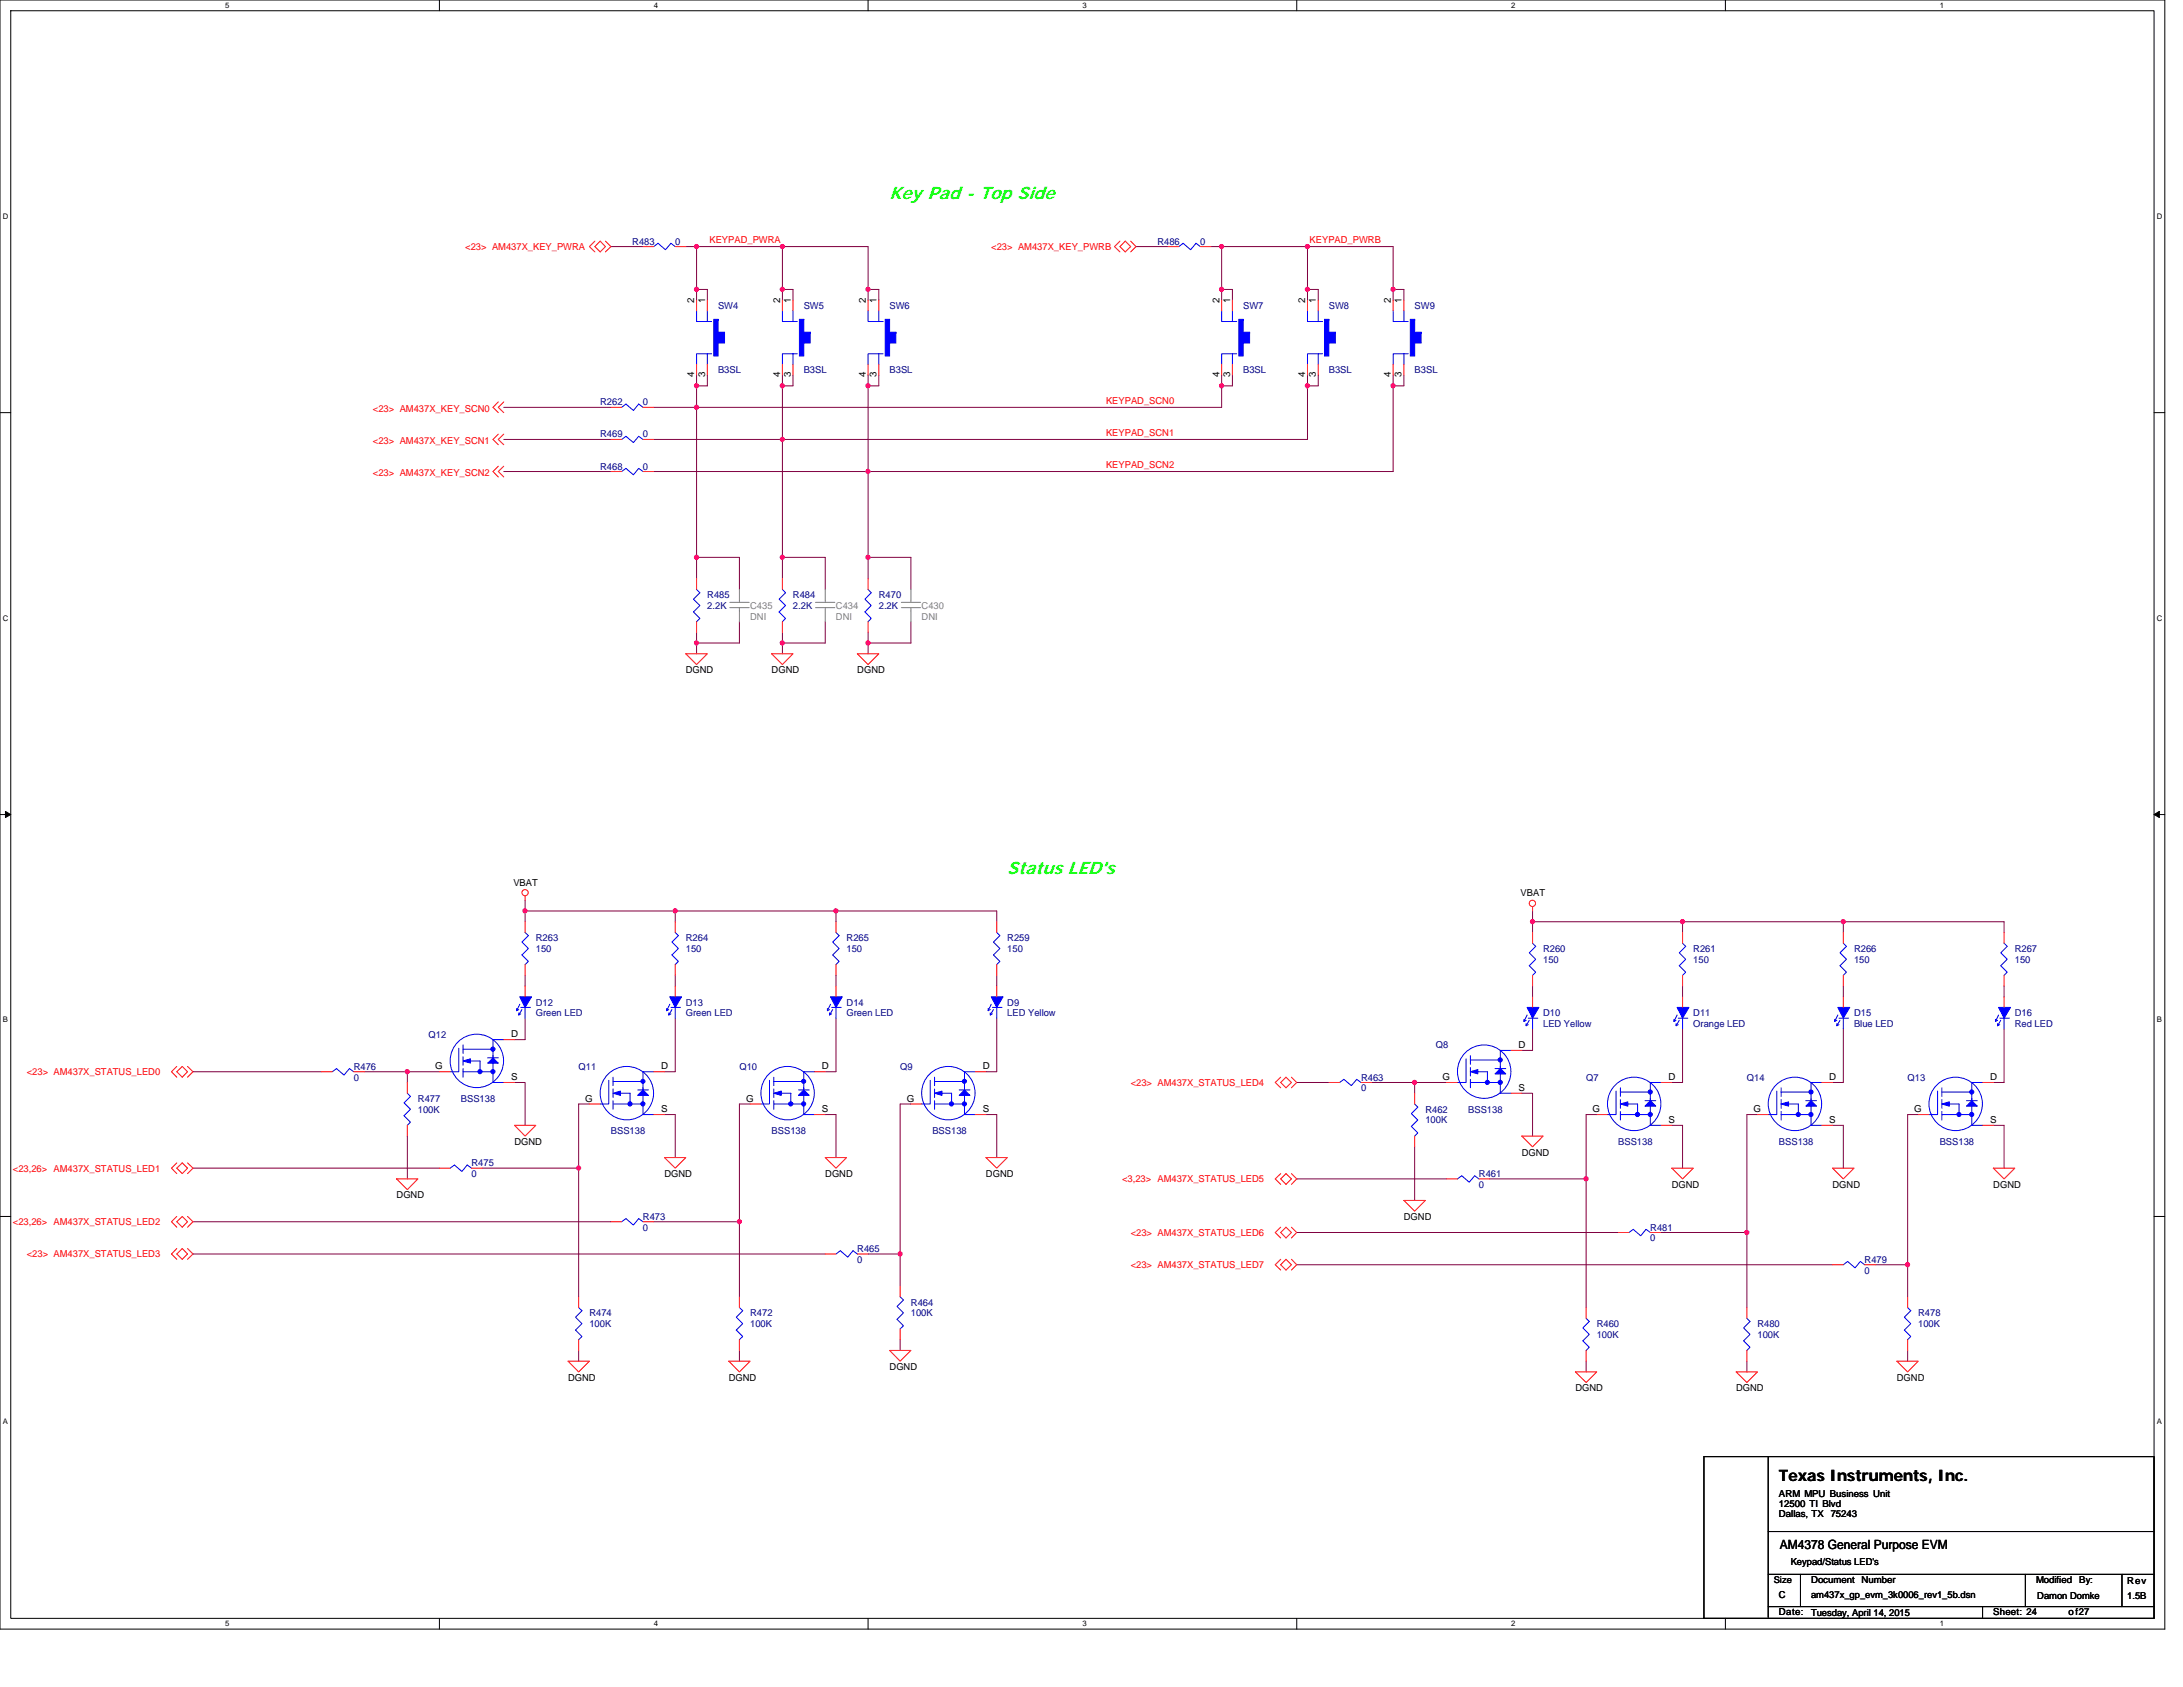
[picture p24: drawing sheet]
<svg xmlns="http://www.w3.org/2000/svg" width="279mm" height="216mm" viewBox="0 0 279 216" stroke-linecap="round" stroke-linejoin="round" font-family="sans-serif">
<defs><g id="words">
<g font-size="2.3" fill="#0f0">
<text x="113.9" y="25.5">Key Pad - Top Side</text>
<text x="128.9" y="111.9">Status LED's</text>
</g>
<text font-size="2" x="227.7" y="189.5">Texas Instruments, Inc.</text>
<text font-size="1.6" x="227.8" y="198.2">AM4378 General Purpose EVM</text>
<g font-size="1.2" fill="#f00">
<text x="59.5" y="32">&lt;23&gt; AM437X_KEY_PWRA</text>
<text x="90.8" y="31.1">KEYPAD_PWRA</text>
<text x="126.9" y="32">&lt;23&gt; AM437X_KEY_PWRB</text>
<text x="167.6" y="31.1">KEYPAD_PWRB</text>
<text x="47.7" y="52.7">&lt;23&gt; AM437X_KEY_SCN0</text>
<text x="141.6" y="51.6">KEYPAD_SCN0</text>
<text x="47.7" y="56.8">&lt;23&gt; AM437X_KEY_SCN1</text>
<text x="141.6" y="59.9">KEYPAD_SCN2</text>
<text x="141.6" y="55.8">KEYPAD_SCN1</text>
<text x="47.7" y="60.9">&lt;23&gt; AM437X_KEY_SCN2</text>
<text x="3.4" y="137.6">&lt;23&gt; AM437X_STATUS_LED0</text>
<text x="144.7" y="139">&lt;23&gt; AM437X_STATUS_LED4</text>
<text x="1.7" y="149.9">&lt;23,26&gt; AM437X_STATUS_LED1</text>
<text x="143.6" y="151.3">&lt;3,23&gt; AM437X_STATUS_LED5</text>
<text x="1.7" y="156.8">&lt;23,26&gt; AM437X_STATUS_LED2</text>
<text x="3.4" y="160.9">&lt;23&gt; AM437X_STATUS_LED3</text>
<text x="144.7" y="158.2">&lt;23&gt; AM437X_STATUS_LED6</text>
<text x="144.7" y="162.3">&lt;23&gt; AM437X_STATUS_LED7</text>
</g>
<g font-size="1.2" fill="#000080">
<text x="80.9" y="31.3">R483</text>
<text x="86.4" y="31.3">0</text>
<text x="148.1" y="31.3">R486</text>
<text x="153.6" y="31.3">0</text>
<text x="91.9" y="39.5">SW4</text>
<text x="102.9" y="39.5">SW5</text>
<text x="113.9" y="39.5">SW6</text>
<text x="159.1" y="39.5">SW7</text>
<text x="170.1" y="39.5">SW8</text>
<text x="181.1" y="39.5">SW9</text>
<text x="91.9" y="47.8">B3SL</text>
<text x="102.9" y="47.8">B3SL</text>
<text x="113.9" y="47.8">B3SL</text>
<text x="159.1" y="47.8">B3SL</text>
<text x="170.1" y="47.8">B3SL</text>
<text x="181.1" y="47.8">B3SL</text>
<text x="76.8" y="51.9">R262</text>
<text x="82.3" y="51.9">0</text>
<text x="76.8" y="56">R469</text>
<text x="82.3" y="56">0</text>
<text x="76.8" y="60.1">R468</text>
<text x="82.3" y="60.1">0</text>
<text x="90.5" y="76.6">R485</text>
<text x="90.5" y="77.9">2.2K</text>
<text x="101.5" y="76.6">R484</text>
<text x="101.5" y="77.9">2.2K</text>
<text x="112.5" y="76.6">R470</text>
<text x="112.5" y="77.9">2.2K</text>
<text x="68.6" y="120.5">R263</text>
<text x="68.6" y="121.8">150</text>
<text x="87.8" y="120.5">R264</text>
<text x="87.8" y="121.8">150</text>
<text x="108.4" y="120.5">R265</text>
<text x="108.4" y="121.8">150</text>
<text x="128.9" y="120.5">R259</text>
<text x="128.9" y="121.8">150</text>
<text x="197.5" y="121.8">R260</text>
<text x="197.5" y="123.2">150</text>
<text x="216.7" y="121.8">R261</text>
<text x="216.7" y="123.2">150</text>
<text x="237.3" y="121.8">R266</text>
<text x="237.3" y="123.2">150</text>
<text x="257.9" y="121.8">R267</text>
<text x="257.9" y="123.2">150</text>
<text x="68.6" y="128.7">D12</text>
<text x="68.6" y="130">Green LED</text>
<text x="87.8" y="128.7">D13</text>
<text x="87.8" y="130">Green LED</text>
<text x="108.4" y="128.7">D14</text>
<text x="108.4" y="130">Green LED</text>
<text x="128.9" y="128.7">D9</text>
<text x="128.9" y="130">LED Yellow</text>
<text x="197.5" y="130">D10</text>
<text x="197.5" y="131.4">LED Yellow</text>
<text x="216.7" y="130">D11</text>
<text x="216.7" y="131.4">Orange LED</text>
<text x="237.3" y="130">D15</text>
<text x="237.3" y="131.4">Blue LED</text>
<text x="257.9" y="130">D16</text>
<text x="257.9" y="131.4">Red LED</text>
<text x="45.3" y="136.9">R476</text>
<text x="54.9" y="132.8">Q12</text>
<text x="74.1" y="136.9">Q11</text>
<text x="94.6" y="136.9">Q10</text>
<text x="115.2" y="136.9">Q9</text>
<text x="183.8" y="134.2">Q8</text>
<text x="45.3" y="138.3">0</text>
<text x="53.5" y="141">R477</text>
<text x="53.5" y="142.4">100K</text>
<text x="59" y="141">BSS138</text>
<text x="174.2" y="138.3">R463</text>
<text x="174.2" y="139.7">0</text>
<text x="182.4" y="142.4">R462</text>
<text x="182.4" y="143.8">100K</text>
<text x="187.9" y="142.4">BSS138</text>
<text x="203" y="138.3">Q7</text>
<text x="223.6" y="138.3">Q14</text>
<text x="244.2" y="138.3">Q13</text>
<text x="60.3" y="149.3">R475</text>
<text x="78.2" y="145.1">BSS138</text>
<text x="98.8" y="145.1">BSS138</text>
<text x="119.3" y="145.1">BSS138</text>
<text x="207.1" y="146.5">BSS138</text>
<text x="227.7" y="146.5">BSS138</text>
<text x="248.3" y="146.5">BSS138</text>
<text x="60.3" y="150.6">0</text>
<text x="189.3" y="150.6">R461</text>
<text x="189.3" y="152">0</text>
<text x="82.3" y="156.1">R473</text>
<text x="82.3" y="157.5">0</text>
<text x="109.7" y="160.2">R465</text>
<text x="109.7" y="161.6">0</text>
<text x="211.2" y="157.5">R481</text>
<text x="211.2" y="158.9">0</text>
<text x="238.7" y="161.6">R479</text>
<text x="116.6" y="167.1">R464</text>
<text x="238.7" y="163">0</text>
<text x="75.4" y="168.5">R474</text>
<text x="75.4" y="169.8">100K</text>
<text x="96" y="168.5">R472</text>
<text x="96" y="169.8">100K</text>
<text x="116.6" y="168.5">100K</text>
<text x="204.4" y="169.8">R460</text>
<text x="204.4" y="171.2">100K</text>
<text x="224.9" y="169.8">R480</text>
<text x="224.9" y="171.2">100K</text>
<text x="245.5" y="168.5">R478</text>
<text x="245.5" y="169.8">100K</text>
</g>
<g font-size="1.2">
<text x="88.9" y="38.8" transform="rotate(-90 88.9 38.8)">2</text>
<text x="90.2" y="38.8" transform="rotate(-90 90.2 38.8)">1</text>
<text x="99.8" y="38.8" transform="rotate(-90 99.8 38.8)">2</text>
<text x="101.2" y="38.8" transform="rotate(-90 101.2 38.8)">1</text>
<text x="110.8" y="38.8" transform="rotate(-90 110.8 38.8)">2</text>
<text x="112.2" y="38.8" transform="rotate(-90 112.2 38.8)">1</text>
<text x="156.1" y="38.8" transform="rotate(-90 156.1 38.8)">2</text>
<text x="157.4" y="38.8" transform="rotate(-90 157.4 38.8)">1</text>
<text x="167" y="38.8" transform="rotate(-90 167 38.8)">2</text>
<text x="168.4" y="38.8" transform="rotate(-90 168.4 38.8)">1</text>
<text x="178" y="38.8" transform="rotate(-90 178 38.8)">2</text>
<text x="179.4" y="38.8" transform="rotate(-90 179.4 38.8)">1</text>
<text x="88.9" y="48.3" transform="rotate(-90 88.9 48.3)">4</text>
<text x="90.2" y="48.3" transform="rotate(-90 90.2 48.3)">3</text>
<text x="99.8" y="48.3" transform="rotate(-90 99.8 48.3)">4</text>
<text x="101.2" y="48.3" transform="rotate(-90 101.2 48.3)">3</text>
<text x="110.8" y="48.3" transform="rotate(-90 110.8 48.3)">4</text>
<text x="112.2" y="48.3" transform="rotate(-90 112.2 48.3)">3</text>
<text x="156.1" y="48.3" transform="rotate(-90 156.1 48.3)">4</text>
<text x="157.4" y="48.3" transform="rotate(-90 157.4 48.3)">3</text>
<text x="167" y="48.3" transform="rotate(-90 167 48.3)">4</text>
<text x="168.4" y="48.3" transform="rotate(-90 168.4 48.3)">3</text>
<text x="178" y="48.3" transform="rotate(-90 178 48.3)">4</text>
<text x="179.4" y="48.3" transform="rotate(-90 179.4 48.3)">3</text>
<text x="87.8" y="86.2">DGND</text>
<text x="98.8" y="86.2">DGND</text>
<text x="109.7" y="86.2">DGND</text>
<text x="65.7" y="113.3">VBAT</text>
<text x="194.6" y="114.7">VBAT</text>
<text x="55.7" y="136.9">G</text>
<text x="65.4" y="132.8">D</text>
<text x="84.6" y="136.9">D</text>
<text x="105.2" y="136.9">D</text>
<text x="125.8" y="136.9">D</text>
<text x="194.4" y="134.1">D</text>
<text x="65.4" y="138.2">S</text>
<text x="74.9" y="141">G</text>
<text x="84.6" y="142.3">S</text>
<text x="95.5" y="141">G</text>
<text x="105.2" y="142.3">S</text>
<text x="116.1" y="141">G</text>
<text x="125.8" y="142.3">S</text>
<text x="184.6" y="138.2">G</text>
<text x="194.4" y="139.6">S</text>
<text x="203.8" y="142.3">G</text>
<text x="213.6" y="143.7">S</text>
<text x="213.6" y="138.2">D</text>
<text x="224.4" y="142.3">G</text>
<text x="234.1" y="143.7">S</text>
<text x="234.1" y="138.2">D</text>
<text x="245" y="142.3">G</text>
<text x="254.7" y="143.7">S</text>
<text x="254.7" y="138.2">D</text>
<text x="65.8" y="146.5">DGND</text>
<text x="194.8" y="147.9">DGND</text>
<text x="50.8" y="153.4">DGND</text>
<text x="85" y="150.6">DGND</text>
<text x="105.6" y="150.6">DGND</text>
<text x="126.2" y="150.6">DGND</text>
<text x="214" y="152">DGND</text>
<text x="234.5" y="152">DGND</text>
<text x="255.1" y="152">DGND</text>
<text x="179.7" y="156.1">DGND</text>
<text x="72.7" y="176.7">DGND</text>
<text x="93.3" y="176.7">DGND</text>
<text x="113.9" y="175.3">DGND</text>
<text x="201.6" y="178.1">DGND</text>
<text x="222.2" y="178.1">DGND</text>
<text x="242.8" y="176.7">DGND</text>
<text x="227.7" y="191.6">ARM MPU Business Unit</text>
<text x="227.7" y="192.9">12500 TI Blvd</text>
<text x="227.7" y="194.2">Dallas, TX</text>
<text x="234.3" y="194.2">75243</text>
<text x="227" y="202.6">Size</text>
<text x="229.2" y="200.3">Keypad/Status LED's</text>
<text x="231.8" y="202.6">Document</text>
<text x="238.3" y="202.6">Number</text>
<text x="260.6" y="202.6">Modified</text>
<text x="266.1" y="202.6">By:</text>
<text x="272.3" y="202.8">Rev</text>
<text x="227.7" y="206.7">Date:</text>
<text x="227.7" y="204.5">C</text>
<text x="231.8" y="206.9">Tuesday, April 14, 2015</text>
<text x="231.8" y="204.5">am437x_gp_evm_3k0006_rev1_5b.dsn</text>
<text x="255.1" y="206.7">Sheet: 24</text>
<text x="260.8" y="204.7">Damon Domke</text>
<text x="264.7" y="206.7">of27</text>
<text x="272.3" y="204.7">1.5B</text>
</g>
<g font-size="1.2" fill="#808080">
<text x="96" y="77.9">C435</text>
<text x="107" y="77.9">C434</text>
<text x="118" y="77.9">C430</text>
<text x="96" y="79.3">DNI</text>
<text x="107" y="79.3">DNI</text>
<text x="118" y="79.3">DNI</text>
</g>
<g font-size="1">
<text x="28.8" y="1">5</text>
<text x="83.7" y="1">4</text>
<text x="138.5" y="1">3</text>
<text x="193.4" y="1">2</text>
<text x="248.3" y="1">1</text>
<text x=".4" y="28">D</text>
<text x="276.1" y="28">D</text>
<text x=".4" y="79.4">C</text>
<text x="276.1" y="79.4">C</text>
<text x=".4" y="130.9">B</text>
<text x="276.1" y="130.9">B</text>
<text x=".4" y="182.3">A</text>
<text x="276.1" y="182.3">A</text>
<text x="28.8" y="208.2">5</text>
<text x="83.7" y="208.2">4</text>
<text x="138.5" y="208.2">3</text>
<text x="193.4" y="208.2">2</text>
<text x="248.3" y="208.2">1</text>
</g>
</g></defs>
<path d="M0 0h277.1v208.5h-277.1zM1.4 1.4h274.3v205.7h-274.3z" fill="none" stroke="#000" stroke-width=".13"/>
<g fill="#fff">
<path d="M28.8 .1h.6v1.1h-.6z"/>
<path d="M28.8 207.3h.6v1.1h-.6z"/>
</g>
<path d="M56.2 0v1.4M56.2 207.1v1.4" fill="none" stroke="#000" stroke-width=".13"/>
<g fill="#fff">
<path d="M83.7 .1h.5v1.1h-.5z"/>
<path d="M83.7 207.3h.5v1.1h-.5z"/>
</g>
<path d="M111.1 0v1.4M111.1 207.1v1.4" fill="none" stroke="#000" stroke-width=".13"/>
<g fill="#fff">
<path d="M138.5 .1h.6v1.1h-.6z"/>
<path d="M138.5 207.3h.6v1.1h-.6z"/>
</g>
<path d="M166 0v1.4M166 207.1v1.4" fill="none" stroke="#000" stroke-width=".13"/>
<g fill="#fff">
<path d="M193.4 .1h.6v1.1h-.6z"/>
<path d="M193.4 207.3h.6v1.1h-.6z"/>
</g>
<path d="M220.8 0v1.4M220.8 207.1v1.4" fill="none" stroke="#000" stroke-width=".13"/>
<g fill="#fff">
<path d="M248.3 .1h.5v1.1h-.5z"/>
<path d="M248.3 207.3h.5v1.1h-.5z"/>
<path d="M.4 27.1h.7v1.1h-.7z"/>
<path d="M276.1 27.1h.7v1.1h-.7z"/>
<path d="M.4 78.5h.7v1.1h-.7z"/>
<path d="M276.1 78.5h.7v1.1h-.7z"/>
</g>
<path d="M0 52.8h1.4M275.7 52.8h1.4" fill="none" stroke="#000" stroke-width=".13"/>
<g fill="#fff">
<path d="M.4 130h.6v1.1h-.6z"/>
<path d="M276.1 130h.6v1.1h-.6z"/>
</g>
<path d="M0 104.2h1.4M275.7 104.2h1.4" fill="none" stroke="#000" stroke-width=".13"/>
<path d="M.7 103.8l.7 .4-.7 .4zM275.7 104.2l.7-.4v.8z" fill="#000" stroke="#000" stroke-width=".13"/>
<g fill="#fff">
<path d="M.4 181.4h.6v1.1h-.6z"/>
<path d="M276.1 181.4h.6v1.1h-.6z"/>
</g>
<path d="M0 155.7h1.4M275.7 155.7h1.4M218.1 186.4h57.6v20.7h-57.6zM226.3 186.4v20.6M226.3 196h49.4M226.3 201.5h49.4M226.3 205.6h49.4M230.4 201.5v4.1M253.7 205.6v1.4M259.2 201.5v4.1M271.6 201.5v4.1" fill="none" stroke="#000" stroke-width=".13"/>
<g fill="none" stroke="#800040" stroke-width=".13">
<path d="M78.2 31.6h4.1M87.8 31.6h1.4M89.2 31.6h10.9M89.2 37h1.3v1.4M89.2 31.6v5.4M89.2 37v1.4M100.1 37h1.4v1.4M100.1 31.6v5.4M100.1 37v1.4M100.1 31.6h11v5.4M111.1 37h1.4v1.4M111.1 37v1.4"/>
<path d="M145.4 31.6h4.1M155 31.6h1.4M156.4 31.6h10.9M156.4 37h1.3v1.4M156.4 31.6v5.4M156.4 37v1.4M167.3 31.6v5.4M167.3 37v1.4M167.3 31.6h11v5.4M167.3 37h1.4v1.4M178.3 37h1.4v1.4M178.3 37v1.4"/>
<path d="M64.5 52.1h13.7M64.5 56.2h13.7M83.7 56.2h16.4M83.7 52.1h5.5M89.2 48v1.4M89.2 49.4v2.7M89.2 52.1v19.2h5.4v4.1M90.5 48v1.4h-1.3M100.1 48v1.4M100.1 49.4v6.8M100.1 56.2v15.1M101.5 48v1.4h-1.4"/>
<path d="M111.1 48v1.4M111.1 49.4v10.9M112.5 48v1.4h-1.4M156.4 48v1.4M156.4 49.4v2.7h-67.2M157.7 48v1.4h-1.3M167.3 48v1.4M167.3 49.4v6.8h-67.2M168.7 48v1.4h-1.4M178.3 48v1.4M178.3 49.4v10.9h-67.2M179.7 48v1.4h-1.4"/>
<path d="M64.5 60.3h13.7M83.7 60.3h27.4M89.2 71.3v2.8M94.6 79.6v2.7h-5.4v-1.4M100.1 71.3v2.8M100.1 71.3h5.5v4.1M105.6 79.6v2.7h-5.5M111.1 71.3v2.8M111.1 60.3v11M111.1 71.3h5.5v4.1M116.6 79.6v2.7h-5.5v-1.4M89.2 82.3v1.4"/>
<path d="M100.1 82.3v1.4M100.1 80.9v1.4M111.1 82.3v1.4M67.2 115.2v1.4M67.2 116.6h19.2M67.2 116.6v1.4M86.4 116.6v1.4M86.4 116.6h20.6M107 116.6v1.4M107 116.6h20.6v1.4M196.2 118h19.1M196.2 118v1.3"/>
<path d="M196.2 116.6v1.4M215.3 118h20.6M215.3 118v1.3M235.9 118v1.3M235.9 118h20.6v1.3M24.7 137.2h16.4M46.6 137.2h5.5M52.1 137.2h4.1M52.1 137.2v1.3M65.8 138.5h1.4v5.5M67.2 130.3v2.8h-1.4M67.2 124.8v1.4"/>
<path d="M86.4 130.3v6.9h-1.4M86.4 124.8v1.4M107 124.8v1.4M107 130.3v6.9h-1.4M127.6 130.3v6.9h-1.4M127.6 124.8v1.4M166 138.5h4.1M175.6 138.5h5.5M181.1 138.5v1.4M181.1 138.5h4.1M194.8 139.9h1.4v5.5M196.2 131.7v2.7h-1.4"/>
<path d="M196.2 126.2v1.4M215.3 131.7v6.8h-1.3M215.3 126.2v1.4M235.9 126.2v1.4M235.9 131.7v6.8h-1.4M256.5 131.7v6.8h-1.4M256.5 126.2v1.4M24.7 149.5h31.5M24.7 156.4h53.5M52.1 145.4v5.5M61.7 149.5h12.4M74.1 149.5v16.5"/>
<path d="M75.4 141.3h-1.3v8.2M83.7 156.4h10.9M85 142.6h1.4v5.5M94.6 156.4v9.6M96 141.3h-1.4v15.1M105.6 142.6h1.4v5.5M116.6 141.3h-1.4v19.2M126.2 142.6h1.4v5.5M166 150.9h19.2M166 157.7h41.1M181.1 146.8v6.8M190.6 150.9h12.4"/>
<path d="M203 150.9v16.4M204.4 142.6h-1.4v8.3M212.6 157.7h11M214 144h1.3v5.5M223.6 157.7v9.6M224.9 142.6h-1.3v15.1M234.5 144h1.4v5.5M245.5 142.6h-1.3v19.3M255.1 144h1.4v5.5M24.7 160.5h80.9M74.1 172.8v1.4M94.6 172.8v1.4"/>
<path d="M111.1 160.5h4.1M115.2 171.4v1.4M115.2 160.5v4.1M166 161.9h68.5M203 174.2v1.4M223.6 174.2v1.4M240 161.9h4.2M244.2 172.8v1.4M244.2 161.9v4.1"/>
</g>
<g fill="#f0f" stroke="#f0f" stroke-width=".13">
<circle cx="89.1" cy="37" r=".27"/>
<circle cx="111.1" cy="37" r=".27"/>
<circle cx="156.3" cy="37" r=".27"/>
<circle cx="156.3" cy="49.4" r=".27"/>
<circle cx="167.3" cy="37" r=".27"/>
<circle cx="178.3" cy="37" r=".27"/>
<circle cx="100.1" cy="37" r=".27"/>
<circle cx="100.1" cy="31.5" r=".27"/>
<circle cx="100.1" cy="49.4" r=".27"/>
<circle cx="89.1" cy="49.4" r=".27"/>
<circle cx="156.3" cy="31.5" r=".27"/>
<circle cx="111.1" cy="49.4" r=".27"/>
<circle cx="89.1" cy="52.1" r=".27"/>
<circle cx="167.3" cy="31.5" r=".27"/>
<circle cx="111.1" cy="60.3" r=".27"/>
<circle cx="178.3" cy="49.4" r=".27"/>
<circle cx="100.1" cy="56.2" r=".27"/>
<circle cx="167.3" cy="49.4" r=".27"/>
<circle cx="100.1" cy="71.3" r=".27"/>
<circle cx="89.1" cy="82.3" r=".27"/>
<circle cx="89.1" cy="71.3" r=".27"/>
<circle cx="111.1" cy="82.3" r=".27"/>
<circle cx="100.1" cy="82.3" r=".27"/>
<circle cx="111.1" cy="71.3" r=".27"/>
<circle cx="89.1" cy="31.5" r=".27"/>
<circle cx="74" cy="149.5" r=".27"/>
<circle cx="94.6" cy="156.3" r=".27"/>
<circle cx="107" cy="116.6" r=".27"/>
<circle cx="52.1" cy="137.1" r=".27"/>
<circle cx="86.4" cy="116.6" r=".27"/>
<circle cx="67.2" cy="116.6" r=".27"/>
<circle cx="115.2" cy="160.5" r=".27"/>
<circle cx="181" cy="138.5" r=".27"/>
<circle cx="203" cy="150.9" r=".27"/>
<circle cx="215.3" cy="117.9" r=".27"/>
<circle cx="196.1" cy="117.9" r=".27"/>
<circle cx="235.9" cy="117.9" r=".27"/>
<circle cx="223.6" cy="157.7" r=".27"/>
<circle cx="244.1" cy="161.8" r=".27"/>
</g>
<g fill="none" stroke="#f00" stroke-width=".13">
<path d="M76.1 30.9l-.7 .7 .7 .6M76.8 30.9l.7 .7-.7 .6-.7-.6zM77.5 30.9l.7 .7-.7 .6M111.1 38.4v1.4M112.5 38.4v1.4M143.3 30.9l-.7 .7 .7 .6M144 30.9l.7 .7-.7 .6-.7-.6zM144.7 30.9l.7 .7-.7 .6M63.8 51.4l-.7 .7 .7 .7M63.8 55.6l-.7 .6 .7 .7M63.8 59.7l-.7 .6 .7 .7M64.5 51.4l-.7 .7 .7 .7"/>
<path d="M64.5 55.6l-.7 .6 .7 .7M64.5 59.7l-.7 .6 .7 .7M78.2 52.1h1.4M82.3 52.1h1.4M111.1 46.6v1.4M112.5 46.6v1.4M78.2 60.3h1.4M82.3 60.3h1.4M89.2 74.1v1.3M89.2 79.6v1.3M87.8 83.7h2.7l-1.3 1.3zM98.8 83.7h2.7l-1.4 1.3z"/>
<path d="M109.7 83.7h2.8l-1.4 1.3zM67.2 114.7v.5M67.2 118v1.3M86.4 118v1.3M107 118v1.3M196.2 116v.6M196.2 119.3v1.4M22.6 137.2l.7-.7 .7 .7-.7 .7zM22.6 136.5l-.7 .7 .7 .7M24 136.5l.7 .7-.7 .7M56.2 137.2h1.4M64.5 138.5h1.3"/>
<path d="M64.5 133.1h1.3M67.2 126.2v1.4M67.2 130.3h.1M67.2 123.4v1.4M86.4 123.4v1.4M104.2 137.2h1.4M107 123.4v1.4M107 126.2v1.4M107 130.3h.1M127.6 126.2v1.4M127.6 130.3h.1M163.9 137.9l-.7 .6 .7 .7"/>
<path d="M163.9 138.5l.7-.6 .7 .6-.7 .7zM165.3 137.9l.7 .6-.7 .7M196.2 124.8v1.4M233.2 138.5h1.3M235.9 127.6v1.3M235.9 131.7h.1M256.5 127.6v1.3M256.5 131.7h.1M22.6 149.5l.7-.7 .7 .7-.7 .7zM22.6 156.4l.7-.7 .7 .7-.7 .7zM22.6 148.8l-.7 .7 .7 .7M22.6 155.7l-.7 .7 .7 .7"/>
<path d="M22.6 159.8l-.7 .7 .7 .7M24 148.8l.7 .7-.7 .7M24 155.7l.7 .7-.7 .7M24 159.8l.7 .7-.7 .7M50.8 150.9h2.7l-1.4 1.4zM65.8 144h2.8l-1.4 1.4zM85 148.1h2.8l-1.4 1.4zM96 141.3h1.4M104.2 142.6h1.4M105.6 148.1h2.8l-1.4 1.4zM126.2 148.1h2.7l-1.3 1.4zM163.9 150.2l-.7 .7 .7 .7"/>
<path d="M163.9 157.1l-.7 .6 .7 .7M163.9 150.9l.7-.7 .7 .7-.7 .7zM163.9 157.7l.7-.6 .7 .6-.7 .7zM165.3 150.2l.7 .7-.7 .7M165.3 157.1l.7 .6-.7 .7M179.7 153.6h2.7l-1.3 1.4zM194.8 145.4h2.7l-1.3 1.4zM214 149.5h2.7l-1.4 1.4zM224.9 142.6h1.4M233.2 144h1.3M234.5 149.5h2.8l-1.4 1.4zM255.1 149.5h2.8l-1.4 1.4z"/>
<path d="M22.6 160.5l.7-.7 .7 .7-.7 .7zM72.7 174.2h2.7l-1.3 1.4zM93.3 174.2h2.7l-1.4 1.4zM94.6 166v1.3M94.6 171.4v1.4M105.6 160.5h1.4M109.7 160.5h1.4M113.9 172.8h2.7l-1.4 1.4zM115.2 164.6v1.4M115.2 170.1v1.4M163.9 161.2l-.7 .7 .7 .6M164.6 161.2l.7 .7-.7 .6-.7-.6z"/>
<path d="M165.3 161.2l.7 .7-.7 .6M201.6 175.6h2.8l-1.4 1.3zM222.2 175.6h2.7l-1.3 1.3zM223.6 167.3v1.4M223.6 172.8v1.4M234.5 161.9h1.4M238.7 161.9h1.3M242.8 174.2h2.7l-1.3 1.4z"/>
<circle cx="67.2" cy="114.2" r=".4"/>
<circle cx="196.1" cy="115.6" r=".4"/>
</g>
<g fill="none" stroke="#00f" stroke-width=".13">
<path d="M90.5 39.8v1.3h.6M111.1 39.8v1.3h1.4M112.5 39.8v1.3M79.6 52.1l.5-.4 1 .8 .6-.8 .6 .4M91.1 45.3h-.6v1.3M112.5 45.3v1.3M112.5 45.3h.5M112.5 41.1h.5M112.5 45.3h-1.4v1.3M79.6 60.3l.5-.4 1 .9 .6-.9 .6 .4M89.2 75.4l.4 .5-.8 .8 .8 .8-.8 .8 .8 .8-.4 .5M67.2 119.3l.4 .4-.8 .9 .8 .8-.8 .8 .8 .8-.4 .4"/>
<path d="M86.4 119.3l.4 .4-.8 .9 .8 .8-.8 .8 .8 .8-.4 .4M107 119.3l.4 .4-.8 .9 .8 .8-.8 .8 .8 .8-.4 .4M58.7 134.2v3h-1.1M59.3 136.8v1.1M59.3 135.2v1.1M59.3 133.7v1.1M59.3 137.2h3.8M59.3 134.3h3.8v1.2M60.1 135.8h1.3v1.4M62.4 135.4h1.4M63.1 135.1v3.4h1.4M64.5 133.1h-1.4v1.2"/>
<path d="M66.4 129.2l-.3 .1M66.5 128.5l-.4 .8v-.2M66.7 129.8l-.3 .1M66.7 128.9h1.2M66.8 129.2l-.4 .7v-.3M67.2 128.9v1.4M98.5 138.3v3h-1.1M99 138.4h3.9v1.2M99 139.4v1.1M99 137.9v1M99.9 139.9h1.3v1.4M102.2 139.5h1.4"/>
<path d="M102.9 139.2v3.4h1.3M104.2 137.2h-1.3v1.2M106.2 129.2l-.3 .1M106.3 128.5l-.4 .8v-.2M106.4 129.8l-.2 .1M106.4 128.9h1.3M106.6 129.2l-.4 .7v-.3M107 128.9v1.4M126.7 129.2l-.2 .1M126.9 128.5l-.4 .8v-.2M127 129.8l-.3 .1M127 128.9h1.2"/>
<path d="M127.1 129.2l-.4 .7v-.3M127.6 128.9v1.4M196.2 120.7l.4 .4-.9 .8 .9 .9-.9 .8 .9 .8-.4 .4M227.4 139.6v3h-1.1M228 139.8h3.8v1.2M228 139.2v1.1M233.2 138.5h-1.4v1.3M235.1 130.6l-.3 .1M235.2 129.9l-.4 .8v-.2M235.4 131.1l-.3 .2M235.4 130.3h1.2M235.5 130.6l-.4 .7v-.3"/>
<path d="M235.9 130.3v1.4M255.7 130.6l-.3 .1M255.8 129.9l-.4 .8v-.2M255.9 131.1l-.2 .2M255.9 130.3h1.3M256.1 130.6l-.4 .7v-.3M256.5 130.3v1.4M99 140.9v1.1M99 141.3h3.9M228 142.2v1.1M228 140.7v1.1M228 142.6h3.8"/>
<path d="M228.8 141.3h1.4v1.3M231.1 140.9h1.4M231.8 140.6v3.4h1.4M94.6 167.3l.5 .4-.9 .9 .9 .8-.9 .8 .9 .8-.5 .4M109.7 160.5l-.5-.4-.7 .8-1-.8-.5 .4M115.2 166l.4 .4-.8 .8 .8 .8-.8 .8 .8 .9-.4 .4M223.6 168.7l.4 .4-.8 .8 .8 .9-.8 .8 .8 .8-.4 .4M238.7 161.9l-.6-.5-.7 .9-.9-.9-.6 .5"/>
<circle cx="61" cy="135.8" r="3.4"/>
<circle cx="100.8" cy="139.9" r="3.4"/>
<circle cx="229.7" cy="141.3" r="3.4"/>
</g>
<g fill="#00f" stroke="#00f" stroke-width=".13">
<path d="M235.2 128.9h1.5l-.8 1.4z" fill-rule="evenodd"/>
<path d="M102.9 139.5l.7 .7h-1.4z" fill-rule="evenodd"/>
<path d="M99 139.9l1-.3v.6z" fill-rule="evenodd"/>
<path d="M106.3 127.6h1.5l-.8 1.3z" fill-rule="evenodd"/>
<path d="M63.1 135.4l.7 .7h-1.4z" fill-rule="evenodd"/>
<path d="M59.3 135.8l.9-.3v.6z" fill-rule="evenodd"/>
<path d="M113.3 40.9v4.7h.6v-4.7z" fill-rule="evenodd"/>
<path d="M113.9 42.5v1.4h.8v-1.4z" fill-rule="evenodd"/>
<path d="M231.8 140.9l.7 .7h-1.4z" fill-rule="evenodd"/>
<path d="M228 141.3l.9-.3v.6z" fill-rule="evenodd"/>
<path d="M255.8 128.9h1.5l-.8 1.4z" fill-rule="evenodd"/>
<path d="M66.5 127.6h1.5l-.8 1.3z" fill-rule="evenodd"/>
<path d="M126.9 127.6h1.5l-.8 1.3z" fill-rule="evenodd"/>
<path d="M91.4 40.9v4.7h.5v-4.7z" fill-rule="evenodd"/>
<circle cx="102.9" cy="138.4" r=".26"/>
<circle cx="101.2" cy="141.3" r=".27"/>
<circle cx="102.9" cy="141.3" r=".27"/>
<circle cx="63.1" cy="134.3" r=".27"/>
<circle cx="61.4" cy="137.1" r=".27"/>
<circle cx="63.1" cy="137.1" r=".27"/>
<circle cx="231.8" cy="139.8" r=".27"/>
<circle cx="230.2" cy="142.6" r=".27"/>
<circle cx="231.8" cy="142.6" r=".27"/>
</g>
<path d="M115.4 77.8h2.4M115.4 77.1h2.4M116.6 75.4v1.7M116.6 77.8v1.8" fill="none" stroke="#808080" stroke-width=".13"/>
<path d="M91.9 42.5h.8v1.4h-.8z" fill="#00f"/>
<g fill="none" stroke="#00f" stroke-width=".13">
<path d="M83.7 31.6l.5-.5 1 .9 .7-.9 .5 .5M89.2 39.8v1.3h1.3M100.1 39.8v1.3h1.4M101.5 39.8v1.3M150.9 31.6l.5-.5 1 .9 .7-.9 .5 .5M156.4 39.8v1.3h1.3M157.7 39.8v1.3M167.3 39.8v1.3h1.4M168.7 39.8v1.3M178.3 39.8v1.3h1.4M179.7 39.8v1.3M79.6 56.2l.5-.4 1 .8 .6-.8 .6 .4"/>
<path d="M90.5 45.3h-1.3v1.3M91.9 42.5h.8v1.4h-.8zM101.5 45.3h-1.4v1.3M101.5 45.3v1.3M101.5 45.3h.5M101.5 41.1h.5M157.7 45.3v1.3M157.7 45.3h.6M157.7 41.1h.6M157.7 45.3h-1.3v1.3M168.7 45.3h-1.4v1.3M168.7 45.3v1.3"/>
<path d="M168.7 45.3h.6M168.7 41.1h.6M179.7 45.3v1.3M179.7 45.3h.5M179.7 41.1h.5M179.7 45.3h-1.4v1.3M100.1 75.4l.4 .5-.8 .8 .8 .8-.8 .8 .8 .8-.4 .5M111.1 75.4l.4 .5-.8 .8 .8 .8-.8 .8 .8 .8-.4 .5M127.6 119.3l.4 .4-.9 .9 .9 .8-.9 .8 .9 .8-.4 .4M45.3 137.2l-.6-.4-.7 .8-.9-.8-.6 .4M52.1 139.9l.4 .4-.8 .8 .8 .9-.8 .8 .8 .8-.4 .4M77.9 138.3v3h-1.1"/>
<path d="M78.5 139.4v1.1M78.5 137.9v1M78.5 138.4h3.8v1.2M79.3 139.9h1.3v1.4M81.6 139.5h1.4M82.3 139.2v3.4h1.4M83.7 137.2h-1.4v1.2M85.6 129.2l-.3 .1M85.7 128.5l-.4 .8v-.2M85.9 128.9h1.2M85.9 129.8l-.3 .1M86 129.2l-.4 .7v-.3"/>
<path d="M86.4 128.9v1.4M119.1 138.3v3h-1.1M119.6 138.4h3.8v1.2M119.6 139.4v1.1M119.6 137.9v1M120.4 139.9h1.4v1.4M122.8 139.5h1.3M123.4 139.2v3.4h1.4M124.8 137.2h-1.4v1.2M174.2 138.5l-.5-.4-.7 .8-1-.8-.6 .4M187.6 135.5v3h-1.1M188.2 135.7h3.8v1.2"/>
<path d="M188.2 138.1v1.1M188.2 136.6v1.1M188.2 135.1v1.1M188.2 138.5h3.8M189 137.2h1.4v1.3M191.3 136.8h1.4M192 136.5v3.4h1.4M193.4 134.4h-1.4v1.3M195.3 130.6l-.2 .1M195.5 129.9l-.4 .8v-.2M195.6 131.1l-.3 .2M195.6 130.3h1.2"/>
<path d="M195.7 130.6l-.4 .7v-.3M196.2 130.3v1.4M206.8 139.6v3h-1.1M207.4 139.8h3.8v1.2M207.4 139.2v1.1M212.6 138.5h-1.4v1.3M214.5 130.6l-.3 .1M214.7 129.9l-.5 .8v-.2M214.8 131.1l-.3 .2M214.8 130.3h1.2M214.9 130.6l-.4 .7v-.3M215.3 130.3v1.4"/>
<path d="M215.3 120.7l.5 .4-.9 .8 .9 .9-.9 .8 .9 .8-.5 .4M235.9 120.7l.4 .4-.8 .8 .8 .9-.8 .8 .8 .8-.4 .4M248 139.6v3h-1.1M248.5 139.8h3.9v1.2M248.5 139.2v1.1M253.7 138.5h-1.3v1.3M256.5 120.7l.4 .4-.8 .8 .8 .9-.8 .8 .8 .8-.4 .4M60.3 149.5l-.5-.4-.7 .8-.9-.8-.6 .4M78.5 140.9v1.1M78.5 141.3h3.8M82.3 156.4l-.6-.4-.6 .8-1-.8-.5 .4M119.6 140.9v1.1"/>
<path d="M119.6 141.3h3.8M181.1 141.3l.4 .4-.9 .8 .9 .8-.9 .9 .9 .8-.4 .4M189.3 150.9l-.6-.4-.7 .8-.9-.8-.6 .4M207.4 142.2v1.1M207.4 140.7v1.1M207.4 142.6h3.8M208.2 141.3h1.4v1.3M210.5 140.9h1.4M211.2 140.6v3.4h1.4M211.2 157.7l-.5-.4-.7 .9-1-.9-.5 .4M248.5 142.2v1.1M248.5 140.7v1.1"/>
<path d="M248.5 142.6h3.9M249.4 141.3h1.3v1.3M251.7 140.9h1.4M252.4 140.6v3.4h1.3M74.1 167.3l.4 .4-.8 .9 .8 .8-.8 .8 .8 .8-.4 .4M203 168.7l.4 .4-.8 .8 .8 .9-.8 .8 .8 .8-.4 .4M244.2 167.3l.4 .4-.9 .9 .9 .8-.9 .8 .9 .8-.4 .4"/>
<circle cx="80.2" cy="139.9" r="3.4"/>
<circle cx="121.4" cy="139.9" r="3.4"/>
<circle cx="190" cy="137.1" r="3.4"/>
<circle cx="209.2" cy="141.3" r="3.4"/>
<circle cx="250.3" cy="141.3" r="3.4"/>
</g>
<g fill="none" stroke="#f00" stroke-width=".13">
<path d="M82.3 31.6h1.4M86.4 31.6h1.4M89.2 38.4v1.4M90.5 38.4v1.4M100.1 38.4v1.4M101.5 38.4v1.4M149.5 31.6h1.4M153.6 31.6h1.4M156.4 38.4v1.4M157.7 38.4v1.4M167.3 38.4v1.4M168.7 38.4v1.4"/>
<path d="M178.3 38.4v1.4M179.7 38.4v1.4M78.2 56.2h1.4M82.3 56.2h1.4M89.2 46.6v1.4M90.5 46.6v1.4M100.1 46.6v1.4M101.5 46.6v1.4M156.4 46.6v1.4M157.7 46.6v1.4M167.3 46.6v1.4M168.7 46.6v1.4"/>
<path d="M178.3 46.6v1.4M179.7 46.6v1.4M100.1 74.1v1.3M100.1 79.6v1.3M111.1 74.1v1.3M111.1 79.6v1.3M127.6 118v1.3M215.3 119.3v1.4M235.9 119.3v1.4M256.5 119.3v1.4M41.1 137.2h1.4M45.3 137.2h1.3"/>
<path d="M52.1 138.5v1.4M83.7 137.2h1.3M86.4 126.2v1.4M86.4 130.3h.1M124.8 137.2h1.4M127.6 123.4v1.4M170.1 138.5h1.3M174.2 138.5h1.4M181.1 139.9v1.4M185.2 138.5h1.3M193.4 139.9h1.4M193.4 134.4h1.4"/>
<path d="M196.2 127.6v1.3M196.2 131.7h.1M212.6 138.5h1.4M215.3 127.6v1.3M215.3 131.7h.1M215.3 124.8v1.4M235.9 124.8v1.4M253.7 138.5h1.4M256.5 124.8v1.4M52.1 144v1.4M56.2 149.5h1.4M60.3 149.5h1.4"/>
<path d="M75.4 141.3h1.4M78.2 156.4h1.4M82.3 156.4h1.4M83.7 142.6h1.3M116.6 141.3h1.4M124.8 142.6h1.4M181.1 145.4v1.4M185.2 150.9h1.3M189.3 150.9h1.3M204.4 142.6h1.3M207.1 157.7h1.4M211.2 157.7h1.4"/>
<path d="M212.6 144h1.4M245.5 142.6h1.4M253.7 144h1.4M74.1 166v1.3M74.1 171.4v1.4M203 167.3v1.4M203 172.8v1.4M244.2 166v1.3M244.2 171.4v1.4"/>
</g>
<g fill="#00f" stroke="#00f" stroke-width=".13">
<path d="M195.5 128.9h1.5l-.8 1.4z" fill-rule="evenodd"/>
<path d="M102.3 40.9v4.7h.6v-4.7z" fill-rule="evenodd"/>
<path d="M102.9 42.5v1.4h.8v-1.4z" fill-rule="evenodd"/>
<path d="M85.7 127.6h1.5l-.8 1.3z" fill-rule="evenodd"/>
<path d="M192 136.8l.7 .6h-1.4z" fill-rule="evenodd"/>
<path d="M188.2 137.2l.9-.3v.5z" fill-rule="evenodd"/>
<path d="M211.2 140.9l.7 .7h-1.4z" fill-rule="evenodd"/>
<path d="M207.4 141.3l.9-.3v.6z" fill-rule="evenodd"/>
<path d="M123.4 139.5l.7 .7h-1.3z" fill-rule="evenodd"/>
<path d="M119.6 139.9l1-.3v.6z" fill-rule="evenodd"/>
<path d="M214.7 128.9h1.5l-.9 1.4z" fill-rule="evenodd"/>
<path d="M158.6 40.9v4.7h.5v-4.7z" fill-rule="evenodd"/>
<path d="M159.1 42.5v1.4h.8v-1.4z" fill-rule="evenodd"/>
<path d="M180.5 40.9v4.7h.6v-4.7z" fill-rule="evenodd"/>
<path d="M181.1 42.5v1.4h.8v-1.4z" fill-rule="evenodd"/>
<path d="M82.3 139.5l.7 .7h-1.4z" fill-rule="evenodd"/>
<path d="M78.5 139.9l.9-.3v.6z" fill-rule="evenodd"/>
<path d="M252.4 140.9l.7 .7h-1.4z" fill-rule="evenodd"/>
<path d="M248.5 141.3l1-.3v.6z" fill-rule="evenodd"/>
<path d="M169.5 40.9v4.7h.6v-4.7z" fill-rule="evenodd"/>
<path d="M170.1 42.5v1.4h.8v-1.4z" fill-rule="evenodd"/>
<circle cx="192" cy="135.6" r=".27"/>
<circle cx="190.4" cy="138.5" r=".27"/>
<circle cx="192" cy="138.5" r=".27"/>
<circle cx="211.2" cy="139.8" r=".27"/>
<circle cx="209.6" cy="142.6" r=".27"/>
<circle cx="211.2" cy="142.6" r=".27"/>
<circle cx="123.4" cy="138.4" r=".26"/>
<circle cx="121.8" cy="141.3" r=".27"/>
<circle cx="123.4" cy="141.3" r=".27"/>
<circle cx="82.3" cy="138.4" r=".26"/>
<circle cx="80.6" cy="141.3" r=".27"/>
<circle cx="82.3" cy="141.3" r=".27"/>
<circle cx="252.4" cy="139.8" r=".27"/>
<circle cx="250.7" cy="142.6" r=".27"/>
<circle cx="252.4" cy="142.6" r=".27"/>
</g>
<path d="M93.4 77.8h2.5M93.4 77.1h2.5M94.6 75.4v1.7M94.6 77.8v1.8M104.4 77.8h2.4M104.4 77.1h2.4M105.6 75.4v1.7M105.6 77.8v1.8" fill="none" stroke="#808080" stroke-width=".13"/>
<g fill="#f0f" stroke="#f0f" stroke-width=".13">
<circle cx="89.1" cy="37" r=".27"/>
<circle cx="111.1" cy="37" r=".27"/>
<circle cx="156.3" cy="37" r=".27"/>
<circle cx="156.3" cy="49.4" r=".27"/>
<circle cx="167.3" cy="37" r=".27"/>
<circle cx="178.3" cy="37" r=".27"/>
<circle cx="100.1" cy="37" r=".27"/>
<circle cx="100.1" cy="31.5" r=".27"/>
<circle cx="100.1" cy="49.4" r=".27"/>
<circle cx="89.1" cy="49.4" r=".27"/>
<circle cx="156.3" cy="31.5" r=".27"/>
<circle cx="111.1" cy="49.4" r=".27"/>
<circle cx="89.1" cy="52.1" r=".27"/>
<circle cx="167.3" cy="31.5" r=".27"/>
<circle cx="111.1" cy="60.3" r=".27"/>
<circle cx="178.3" cy="49.4" r=".27"/>
<circle cx="100.1" cy="56.2" r=".27"/>
<circle cx="167.3" cy="49.4" r=".27"/>
<circle cx="100.1" cy="71.3" r=".27"/>
<circle cx="89.1" cy="82.3" r=".27"/>
<circle cx="89.1" cy="71.3" r=".27"/>
<circle cx="111.1" cy="82.3" r=".27"/>
<circle cx="100.1" cy="82.3" r=".27"/>
<circle cx="111.1" cy="71.3" r=".27"/>
<circle cx="89.1" cy="31.5" r=".27"/>
<circle cx="74" cy="149.5" r=".27"/>
<circle cx="94.6" cy="156.3" r=".27"/>
<circle cx="107" cy="116.6" r=".27"/>
<circle cx="52.1" cy="137.1" r=".27"/>
<circle cx="86.4" cy="116.6" r=".27"/>
<circle cx="67.2" cy="116.6" r=".27"/>
<circle cx="115.2" cy="160.5" r=".27"/>
<circle cx="181" cy="138.5" r=".27"/>
<circle cx="203" cy="150.9" r=".27"/>
<circle cx="215.3" cy="117.9" r=".27"/>
<circle cx="196.1" cy="117.9" r=".27"/>
<circle cx="235.9" cy="117.9" r=".27"/>
<circle cx="223.6" cy="157.7" r=".27"/>
<circle cx="244.1" cy="161.8" r=".27"/>
</g>
<use href="#words"/>
</svg>
